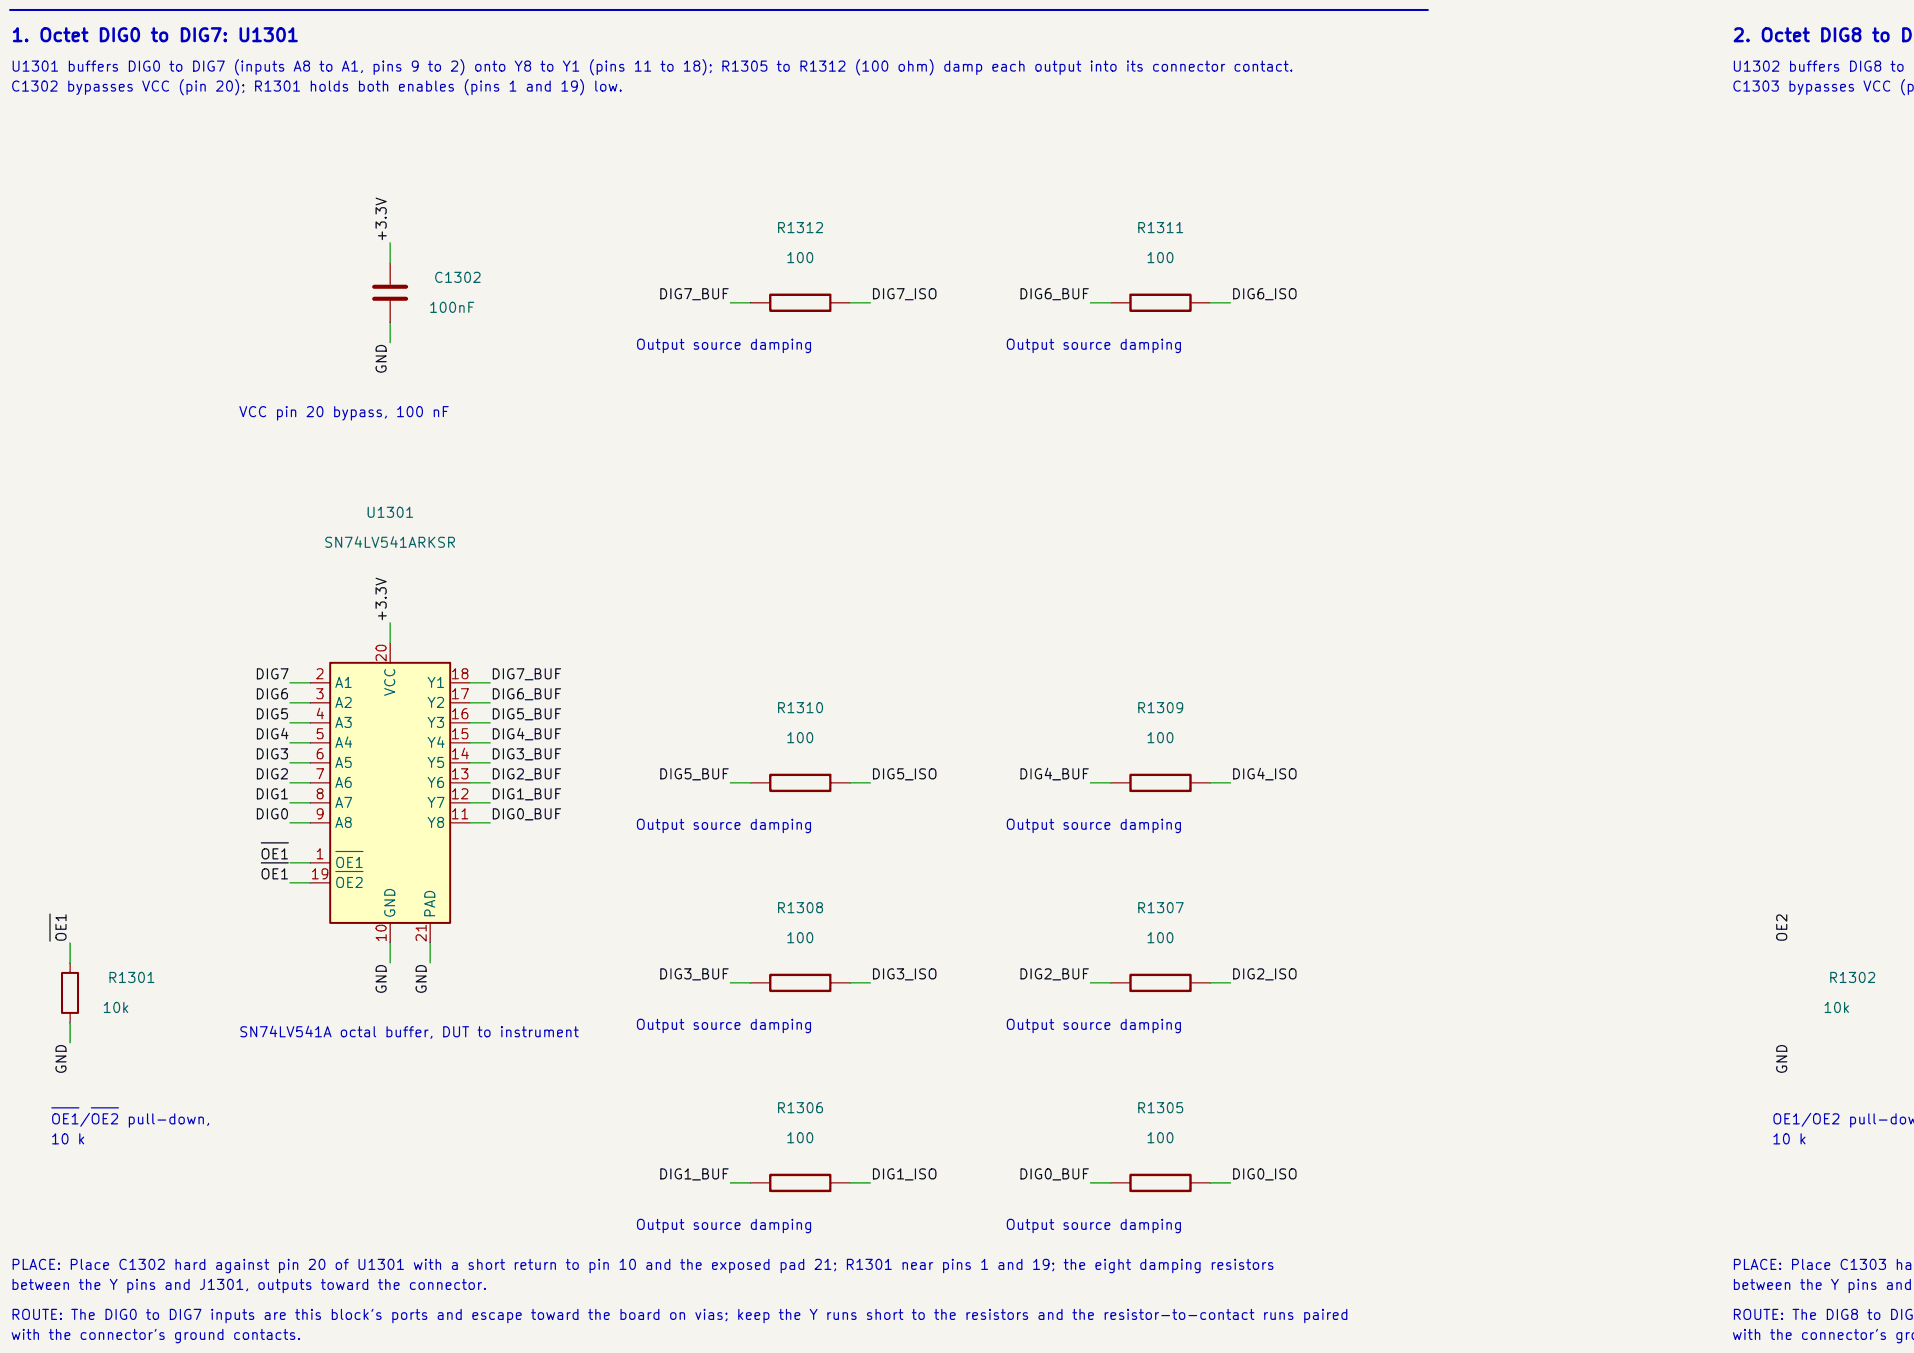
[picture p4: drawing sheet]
<svg xmlns="http://www.w3.org/2000/svg" width="297mm" height="210mm" viewBox="0 0 297 210" stroke-linecap="round" stroke-linejoin="round" font-family="sans-serif">
<defs><g id="words">
<g font-size="2" fill="#0000c2">
<text x="1.6" y="7">1. Octet DIG0 to DIG7: U1301</text>
<text x="268.7" y="7">2. Octet DIG8 to DIG</text>
</g>
<g font-size="1.6" fill="#0000c2">
<text x="1.5" y="11.5">U1301 buffers DIG0 to DIG7 (inputs A8 to A1, pins 9 to 2) onto Y8 to Y1 (pins 11 to 18); R1305 to R1312 (100 ohm) damp each output into its connector contact.</text>
<text x="268.6" y="11.5">U1302 buffers DIG8 to D</text>
<text x="1.5" y="14.6">C1302 bypasses VCC (pin 20); R1301 holds both enables (pins 1 and 19) low.</text>
<text x="268.6" y="14.6">C1303 bypasses VCC (pin</text>
<text x="98.5" y="54.7">Output source damping</text>
<text x="155.9" y="54.7">Output source damping</text>
<text x="36.9" y="65.1">VCC pin 20 bypass, 100 nF</text>
<text x="98.5" y="129.2">Output source damping</text>
<text x="155.9" y="129.2">Output source damping</text>
<text x="36.9" y="161.4">SN74LV541A octal buffer, DUT to instrument</text>
<text x="98.5" y="160.2">Output source damping</text>
<text x="155.9" y="160.2">Output source damping</text>
<text x="7.7" y="178">10 k</text>
<text x="7.7" y="174.9">OE1/OE2 pull-down,</text>
<text x="274.8" y="178">10 k</text>
<text x="274.8" y="174.9">OE1/OE2 pull-down</text>
<text x="98.5" y="191.3">Output source damping</text>
<text x="155.9" y="191.3">Output source damping</text>
<text x="1.5" y="197.5">PLACE: Place C1302 hard against pin 20 of U1301 with a short return to pin 10 and the exposed pad 21; R1301 near pins 1 and 19; the eight damping resistors</text>
<text x="268.6" y="197.5">PLACE: Place C1303 hard</text>
<text x="1.5" y="200.6">between the Y pins and J1301, outputs toward the connector.</text>
<text x="268.6" y="200.6">between the Y pins and J</text>
<text x="1.5" y="208.4">with the connector's ground contacts.</text>
<text x="1.5" y="205.3">ROUTE: The DIG0 to DIG7 inputs are this block's ports and escape toward the board on vias; keep the Y runs short to the resistors and the resistor-to-contact runs paired</text>
<text x="268.6" y="208.4">with the connector's grou</text>
<text x="268.6" y="205.3">ROUTE: The DIG8 to DIG1</text>
</g>
<g font-size="1.6" fill="#0f0f0f">
<text x="60.4" y="37.7" transform="rotate(-90 60.4 37.7)">+3.3V</text>
<text x="102" y="46.8">DIG7_BUF</text>
<text x="135" y="46.8">DIG7_ISO</text>
<text x="157.9" y="46.8">DIG6_BUF</text>
<text x="190.9" y="46.8">DIG6_ISO</text>
<text x="60.4" y="58.2" transform="rotate(-90 60.4 58.2)">GND</text>
<text x="60.4" y="96.7" transform="rotate(-90 60.4 96.7)">+3.3V</text>
<text x="39.4" y="105.8">DIG7</text>
<text x="76" y="105.8">DIG7_BUF</text>
<text x="39.4" y="112">DIG5</text>
<text x="39.4" y="108.9">DIG6</text>
<text x="76" y="108.9">DIG6_BUF</text>
<text x="76" y="112">DIG5_BUF</text>
<text x="39.4" y="118.2">DIG3</text>
<text x="39.4" y="115.1">DIG4</text>
<text x="76" y="115.1">DIG4_BUF</text>
<text x="76" y="118.2">DIG3_BUF</text>
<text x="39.4" y="124.5">DIG1</text>
<text x="39.4" y="121.4">DIG2</text>
<text x="76" y="124.5">DIG1_BUF</text>
<text x="76" y="121.4">DIG2_BUF</text>
<text x="102" y="121.4">DIG5_BUF</text>
<text x="135" y="121.4">DIG5_ISO</text>
<text x="157.9" y="121.4">DIG4_BUF</text>
<text x="190.9" y="121.4">DIG4_ISO</text>
<text x="39.4" y="127.6">DIG0</text>
<text x="76" y="127.6">DIG0_BUF</text>
<text x="40.2" y="133.8">OE1</text>
<text x="40.2" y="136.9">OE1</text>
<text x="10.7" y="146.4" transform="rotate(-90 10.7 146.4)">OE1</text>
<text x="277.7" y="146.4" transform="rotate(-90 277.7 146.4)">OE2</text>
<text x="60.4" y="154.5" transform="rotate(-90 60.4 154.5)">GND</text>
<text x="66.6" y="154.5" transform="rotate(-90 66.6 154.5)">GND</text>
<text x="102" y="152.4">DIG3_BUF</text>
<text x="135" y="152.4">DIG3_ISO</text>
<text x="157.9" y="152.4">DIG2_BUF</text>
<text x="190.9" y="152.4">DIG2_ISO</text>
<text x="10.7" y="166.9" transform="rotate(-90 10.7 166.9)">GND</text>
<text x="277.7" y="166.9" transform="rotate(-90 277.7 166.9)">GND</text>
<text x="102" y="183.4">DIG1_BUF</text>
<text x="135" y="183.4">DIG1_ISO</text>
<text x="157.9" y="183.4">DIG0_BUF</text>
<text x="190.9" y="183.4">DIG0_ISO</text>
</g>
<g font-size="1.6" fill="#006464">
<text x="120.3" y="36.6">R1312</text>
<text x="121.8" y="41.2">100</text>
<text x="176.2" y="36.6">R1311</text>
<text x="177.7" y="41.2">100</text>
<text x="67.2" y="44.3">C1302</text>
<text x="66.4" y="48.9">100nF</text>
<text x="56.6" y="80.8">U1301</text>
<text x="50.1" y="85.4">SN74LV541ARKSR</text>
<text x="51.8" y="107.2">A1</text>
<text x="66.2" y="107.2">Y1</text>
<text x="51.8" y="110.3">A2</text>
<text x="51.8" y="113.4">A3</text>
<text x="61.7" y="108.2" transform="rotate(-90 61.7 108.2)">VCC</text>
<text x="66.2" y="113.4">Y3</text>
<text x="66.2" y="110.3">Y2</text>
<text x="120.3" y="111.1">R1310</text>
<text x="176.2" y="111.1">R1309</text>
<text x="51.8" y="116.5">A4</text>
<text x="51.8" y="119.6">A5</text>
<text x="66.2" y="119.6">Y5</text>
<text x="66.2" y="116.5">Y4</text>
<text x="121.8" y="115.7">100</text>
<text x="177.7" y="115.7">100</text>
<text x="51.8" y="122.7">A6</text>
<text x="51.8" y="125.8">A7</text>
<text x="66.2" y="125.8">Y7</text>
<text x="66.2" y="122.7">Y6</text>
<text x="51.8" y="128.9">A8</text>
<text x="66.2" y="128.9">Y8</text>
<text x="51.8" y="135.1">OE1</text>
<text x="51.8" y="138.2">OE2</text>
<text x="61.7" y="142.7" transform="rotate(-90 61.7 142.7)">GND</text>
<text x="67.9" y="142.7" transform="rotate(-90 67.9 142.7)">PAD</text>
<text x="120.3" y="142.1">R1308</text>
<text x="176.2" y="142.1">R1307</text>
<text x="121.8" y="146.8">100</text>
<text x="177.7" y="146.8">100</text>
<text x="16.6" y="153">R1301</text>
<text x="283.6" y="153">R1302</text>
<text x="15.7" y="157.6">10k</text>
<text x="282.8" y="157.6">10k</text>
<text x="120.3" y="173.2">R1306</text>
<text x="176.2" y="173.2">R1305</text>
<text x="121.8" y="177.8">100</text>
<text x="177.7" y="177.8">100</text>
</g>
<g font-size="1.6" fill="#a90000">
<text x="48.8" y="105.8">2</text>
<text x="60.4" y="103" transform="rotate(-90 60.4 103)">20</text>
<text x="69.8" y="105.8">18</text>
<text x="48.8" y="108.9">3</text>
<text x="48.8" y="112">4</text>
<text x="69.8" y="112">16</text>
<text x="69.8" y="108.9">17</text>
<text x="48.8" y="115.1">5</text>
<text x="48.8" y="118.2">6</text>
<text x="69.8" y="118.2">14</text>
<text x="69.8" y="115.1">15</text>
<text x="48.8" y="121.3">7</text>
<text x="48.8" y="124.4">8</text>
<text x="69.8" y="124.4">12</text>
<text x="69.8" y="121.3">13</text>
<text x="48.8" y="127.6">9</text>
<text x="69.8" y="127.6">11</text>
<text x="48" y="136.9">19</text>
<text x="48.8" y="133.8">1</text>
<text x="60.4" y="146.4" transform="rotate(-90 60.4 146.4)">10</text>
<text x="66.6" y="146.4" transform="rotate(-90 66.6 146.4)">21</text>
</g>
</g></defs>
<path d="M-.1 -.1h297.2v210.2h-297.2z" fill="#f5f4ef" stroke="#f5f4ef" stroke-width=".16"/>
<path d="M9.6 151h2.5v6.2h-2.5z" fill="none" stroke="#840000" stroke-width=".31"/>
<path d="M10.9 149.5v1.5M10.9 157.2v1.6" fill="none" stroke="#840000" stroke-width=".19"/>
<path d="M51.2 102.9h18.7v40.3h-18.7z" fill="#ffffc2"/>
<path d="M51.2 102.9h18.7v40.3h-18.7z" fill="none" stroke="#840000" stroke-width=".31"/>
<g fill="none" stroke="#840000" stroke-width=".19">
<path d="M60.5 40.8v3.4M60.5 46.7v3.4M116.4 47h3.1M128.8 47h3.2M172.3 47h3.1M184.7 47h3.1M60.5 99.8v3.1M48.1 106h3.1M48.1 109.1h3.1M48.1 112.2h3.1M48.1 115.3h3.1M48.1 118.4h3.1"/>
<path d="M69.9 106h3.1M69.9 109.1h3.1M69.9 112.2h3.1M69.9 115.3h3.1M69.9 118.4h3.1M48.1 133.9h3.1M48.1 121.5h3.1M48.1 124.6h3.1M48.1 127.7h3.1M48.1 137h3.1M69.9 121.5h3.1M69.9 124.6h3.1"/>
<path d="M69.9 127.7h3.1M116.4 121.5h3.1M128.8 121.5h3.2M172.3 121.5h3.1M184.7 121.5h3.1M60.5 143.2v3.1M66.8 143.2v3.1M116.4 152.6h3.1M128.8 152.6h3.2M172.3 152.6h3.1M184.7 152.6h3.1M116.4 183.6h3.1"/>
<path d="M128.8 183.6h3.2M172.3 183.6h3.1M184.7 183.6h3.1"/>
</g>
<path d="M52.1 132.2h4.2M52.1 135.3h4.2" fill="none" stroke="#006464" stroke-width=".19"/>
<path d="M119.5 45.8h9.3v2.4h-9.3zM175.4 45.8h9.3v2.4h-9.3zM119.5 120.3h9.3v2.5h-9.3zM175.4 120.3h9.3v2.5h-9.3zM119.5 151.3h9.3v2.5h-9.3zM175.4 151.3h9.3v2.5h-9.3zM119.5 182.4h9.3v2.4h-9.3zM175.4 182.4h9.3v2.4h-9.3z" fill="none" stroke="#840000" stroke-width=".37"/>
<path d="M58.1 44.5h4.9M58.1 46.4h4.9" fill="none" stroke="#840000" stroke-width=".62"/>
<path d="M40.5 130.8h4.2M40.5 133.9h4.2M7.8 141.9v4.2" fill="none" stroke="#0f0f0f" stroke-width=".19"/>
<path d="M1.6 1.6h220" fill="none" stroke="#0000c2" stroke-width=".31"/>
<g fill="none" stroke="#009600" stroke-width=".19">
<path d="M60.5 37.7v3.1M60.5 50.1v3.1M113.3 47h3.1M132 47h3.1M169.2 47h3.1M187.8 47h3.1M60.5 96.7v3.1M45 106h3.1M45 109.1h3.1M45 112.2h3.1M45 115.3h3.1M45 118.4h3.1"/>
<path d="M73 106h3.1M73 109.1h3.1M73 112.2h3.1M73 115.3h3.1M73 118.4h3.1M45 137h3.1M45 133.9h3.1M45 121.5h3.1M45 124.6h3.1M45 127.7h3.1M73 121.5h3.1M73 124.6h3.1"/>
<path d="M73 127.7h3.1M113.3 121.5h3.1M132 121.5h3.1M169.2 121.5h3.1M187.8 121.5h3.1M10.9 146.3v3.2M10.9 158.8v3.1M60.5 146.3v3.2M66.8 146.3v3.2M113.3 152.6h3.1M132 152.6h3.1M169.2 152.6h3.1"/>
<path d="M187.8 152.6h3.1M113.3 183.6h3.1M132 183.6h3.1M169.2 183.6h3.1M187.8 183.6h3.1"/>
</g>
<path d="M8 172h4.2M14.2 172h4.2" fill="none" stroke="#0000c2" stroke-width=".19"/>
<use href="#words"/>
</svg>
